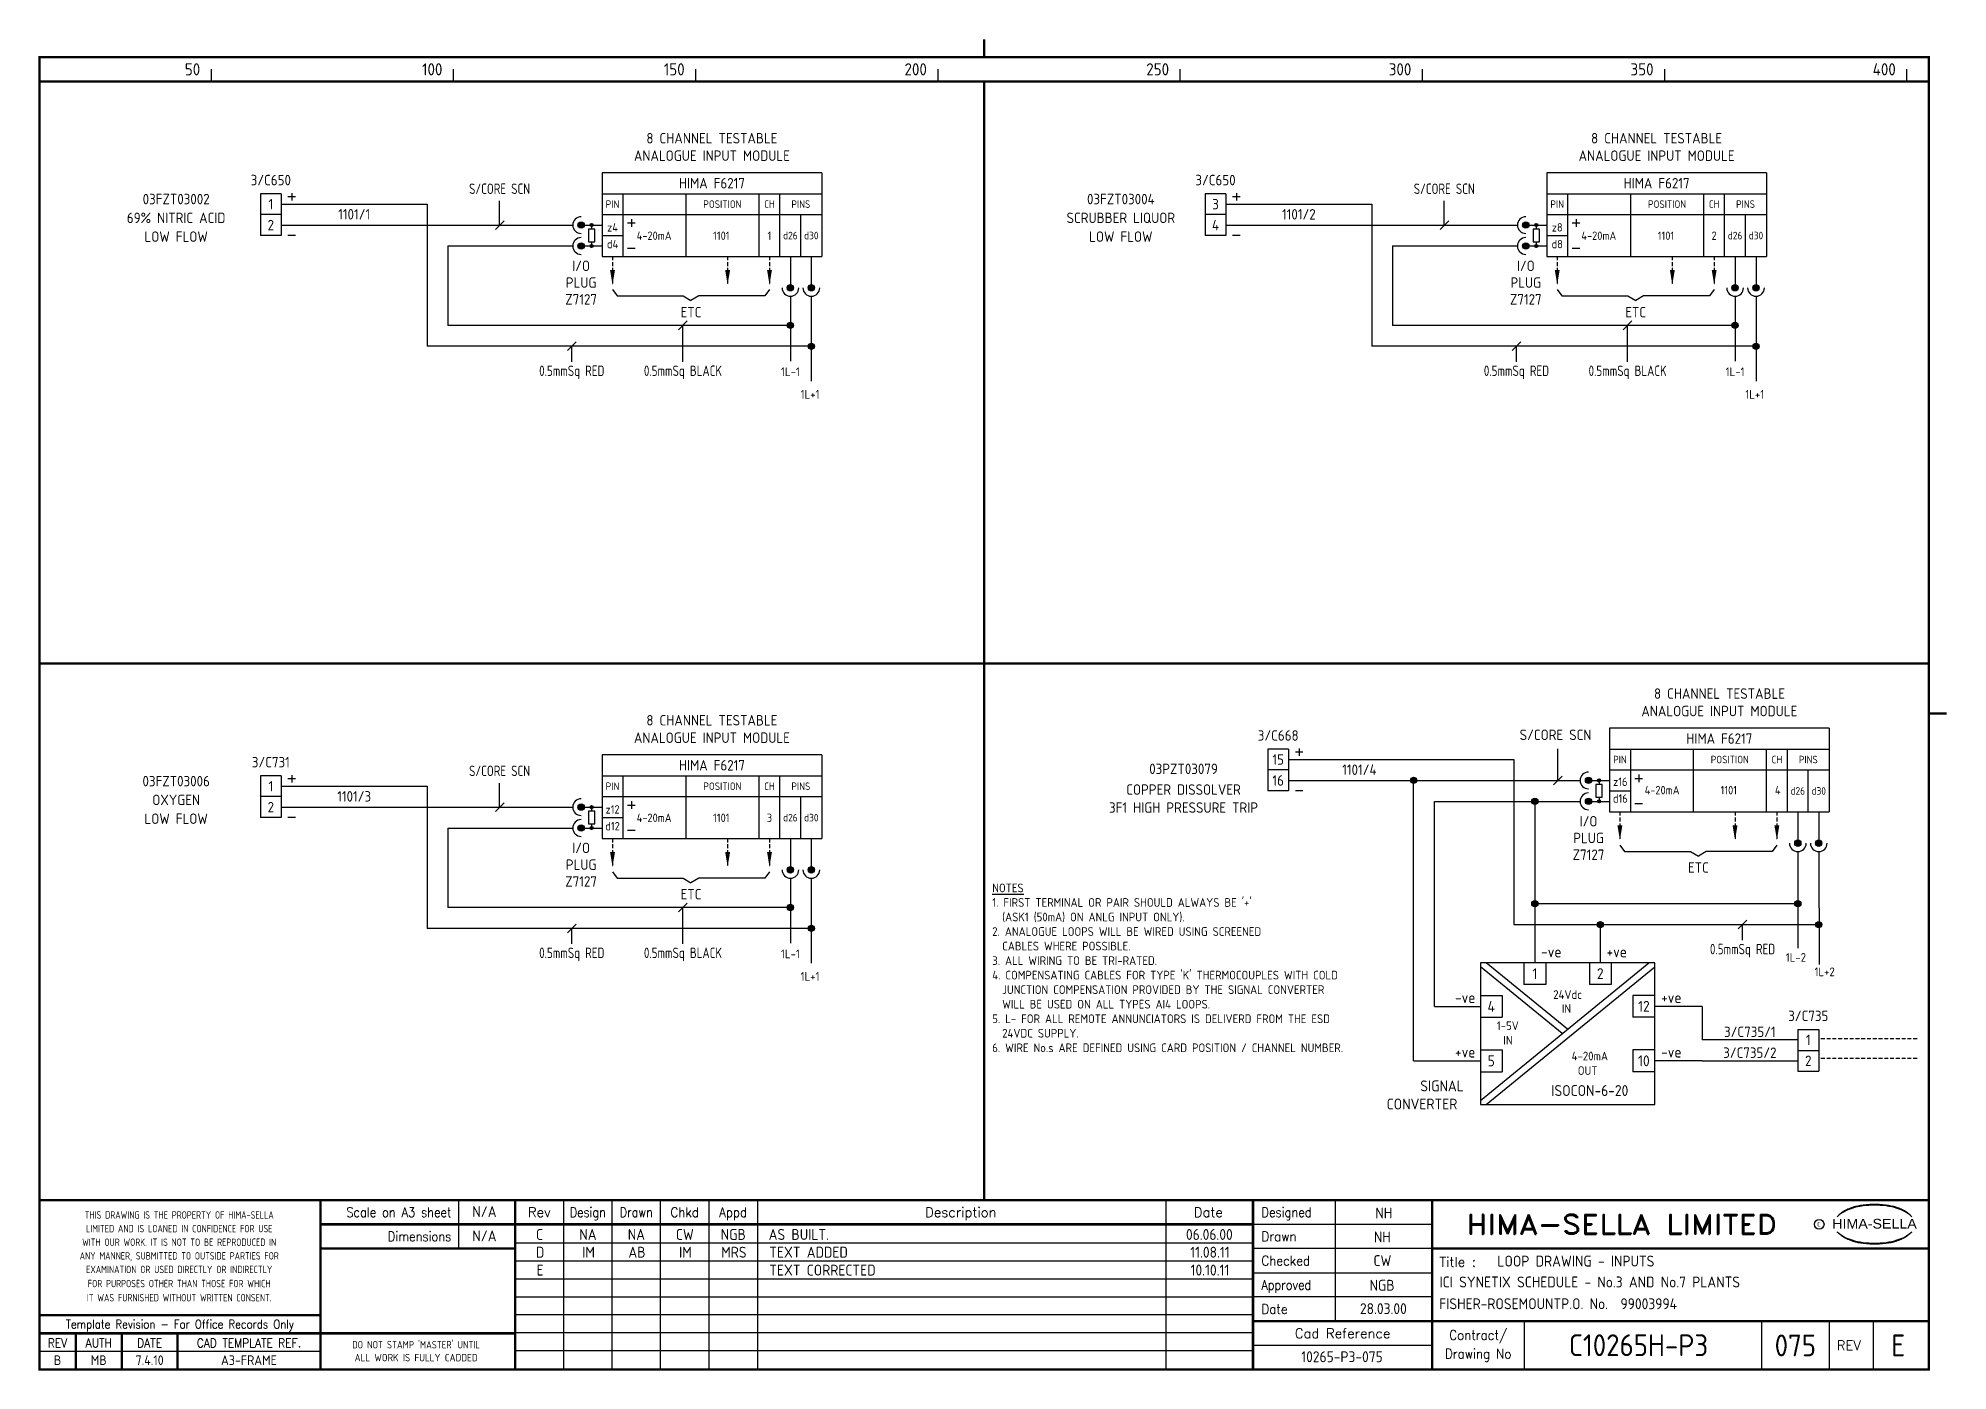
# Model space of a CAD drawing. Extents: x 14 to 408, y 0 to 275.
import ezdxf
from ezdxf.enums import TextEntityAlignment as Align

# ---------------------------------------------------------------- set-up
doc = ezdxf.new("R2010")
doc.units = 0
doc.header["$LTSCALE"] = 0.25
doc.header["$MEASUREMENT"] = 0
doc.linetypes.add('HIDDEN2', pattern=[4.7625, 3.175, -1.5875])
doc.layers.get('0').update_dxf_attribs({"color": 41, "linetype": 'CONTINUOUS'})
for name, color, linetype in [('00-DRG_FRAME', 12, 'CONTINUOUS'), ('01-DRAW', 7, 'CONTINUOUS'), ('051-TEXT', 2, 'CONTINUOUS'), ('DIM', 3, 'CONTINUOUS')]:
    doc.layers.add(name, color=color, linetype=linetype)
doc.styles.add('ARIAL', font='arial.ttf', dxfattribs={"height": 2.5})
doc.styles.add('ISO', font='iso.shx')
doc.styles.add('ROMAND', font='ROMAND')

msp = doc.modelspace()

# ---------------------------------------------------------------- texts
at = {"layer": '00-DRG_FRAME', "style": 'ISO'}
for s, p in [('50', (47.69, 267.75)), ('100', (97.69, 267.75)), ('150', (147.69, 267.75)), ('200', (197.69, 267.75)), ('250', (247.69, 267.75)), ('300', (297.69, 267.75)), ('350', (347.69, 267.75)), ('400', (397.69, 267.75))]:
    msp.add_text(s, height=2.5, dxfattribs=at).set_placement(p, align=Align.RIGHT)
at = {"layer": '00-DRG_FRAME', "color": 3, "style": 'ISO'}
for s, width, p in [('THIS DRAWING IS THE PROPERTY OF HIMA-SELLA', 0.9, (43.36, 32.44)), ("DO NOT STAMP 'MASTER' UNTIL", 0.95, (92.25, 5.79))]:
    msp.add_text(s, height=1.53, dxfattribs=dict(at, width=width)).set_placement(p, align=Align.MIDDLE)
at = {"layer": '00-DRG_FRAME', "color": 4, "style": 'ROMAND', "width": 0.87}
for s, p in [('Scale on A3 sheet', (99.54, 32)), ('Dimensions', (99.54, 27.01))]:
    msp.add_text(s, height=2, dxfattribs=at).set_placement(p, align=Align.RIGHT)
at = {"layer": '00-DRG_FRAME', "color": 4, "style": 'ROMAND'}
for s, p in [('Rev', (117.7, 32)), ('Description', (204.69, 32)), ('Date', (255.79, 32))]:
    msp.add_text(s, height=2, dxfattribs=at).set_placement(p, align=Align.CENTER)
for s, width, p in [('Design', 0.85, (127.7, 32)), ('Drawn', 0.85, (137.7, 32)), ('Chkd', 0.9, (147.7, 32)), ('Appd', 0.9, (157.7, 32))]:
    msp.add_text(s, height=2, dxfattribs=dict(at, width=width)).set_placement(p, align=Align.CENTER)
for s, width, p in [('Designed', 0.87, (266.75, 32)), ('Drawn', 0.9, (266.75, 27)), ('Checked', 0.9, (266.75, 22)), ('Approved', 0.85, (266.75, 17)), ('Date', 0.9, (266.75, 12))]:
    msp.add_text(s, height=2, dxfattribs=dict(at, width=width)).set_placement(p)
at = {"layer": '00-DRG_FRAME', "style": 'ROMAND', "width": 1.15}
msp.add_text('HIMA-SELLA LIMITED', height=4, dxfattribs=at).set_placement((341.1, 30.5), align=Align.MIDDLE)
at = {"layer": '00-DRG_FRAME', "style": 'ARIAL', "width": 1.05}
msp.add_text('HIMA-SELLA', height=2, dxfattribs=at).set_placement((393.3, 29.63), align=Align.CENTER)
at = {"layer": '00-DRG_FRAME', "color": 3, "style": 'ISO'}
for s, width, p in [('LIMITED AND IS LOANED IN CONFIDENCE FOR USE', 0.9, (43.36, 29.62)), ('ANY MANNER, SUBMITTED TO OUTSIDE PARTIES FOR', 0.87, (43.36, 23.99)), ('WITH OUR WORK. IT IS NOT TO BE REPRODUCED IN', 0.87, (43.36, 26.81)), ('EXAMINATION OR USED DIRECTLY OR INDIRECTLY', 0.9, (43.36, 21.18)), ('IT WAS FURNISHED WITHOUT WRITTEN CONSENT.', 0.9, (43.36, 15.35)), ('FOR PURPOSES OTHER THAN THOSE FOR WHICH', 0.9, (43.36, 18.27))]:
    msp.add_text(s, height=1.53, dxfattribs=dict(at, width=width)).set_placement(p, align=Align.MIDDLE_CENTER)
at = {"layer": '00-DRG_FRAME', "color": 3, "style": 'ISO', "width": 0.9}
msp.add_text('C', height=1, dxfattribs=at).set_placement((381.84, 30), align=Align.CENTER)
at = {"layer": '00-DRG_FRAME', "color": 4, "style": 'ROMAND'}
msp.add_text('Title :', height=2, dxfattribs=at).set_placement((303.5, 21.75))
for s, height, width, p in [('Template Revision - For Office Records Only', 1.8, 0.85, (43.5, 9.62)), ('Contract/', 2, 0.9, (311.5, 7.5)), ('REV', 1.8, 0.9, (18.25, 6)), ('AUTH', 1.8, 0.9, (26.75, 6)), ('DATE', 1.8, 0.9, (37.25, 6)), ('CAD TEMPLATE REF.', 1.8, 0.9, (57.75, 6)), ('Drawing No', 2, 0.9, (311.5, 3.5))]:
    msp.add_text(s, height=height, dxfattribs=dict(at, width=width)).set_placement(p, align=Align.MIDDLE)
for s, p in [('Cad Reference', (283.5, 8)), ('REV', (388, 5.5))]:
    msp.add_text(s, height=2, dxfattribs=at).set_placement(p, align=Align.MIDDLE)
at = {"layer": '00-DRG_FRAME', "color": 41, "style": 'ISO'}
for s, p in [('B', (18.25, 1.45)), ('MB', (26.75, 1.45)), ('7.4.10', (37.25, 1.45)), ('A3-FRAME', (57.75, 1.45))]:
    msp.add_text(s, height=2, dxfattribs=at).set_placement(p, align=Align.CENTER)
at = {"layer": '00-DRG_FRAME', "color": 3, "style": 'ISO'}
msp.add_text('ALL WORK IS FULLY CADDED', height=1.53, dxfattribs=at).set_placement((92.25, 2.98), align=Align.MIDDLE_CENTER)
at = {"layer": '01-DRAW', "style": 'ISO'}
for s, height, p in [('8 CHANNEL TESTABLE', 2.16, (153.32, 253.69)), ('8 CHANNEL TESTABLE', 2.16, (348.32, 253.69)), ('ANALOGUE INPUT MODULE', 2.16, (153.32, 250.09)), ('ANALOGUE INPUT MODULE', 2.16, (348.32, 250.09)), ('3/C650', 2.16, (62.27, 245.05)), ('HIMA F6217', 2.16, (153.32, 244.4)), ('3/C650', 2.16, (257.27, 245.05)), ('HIMA F6217', 2.16, (348.32, 244.4)), ('03FZT03002', 2.16, (42.73, 241.13)), ('1', 2.16, (62.27, 240.08)), ('PIN', 1.555, (132.8, 240.38)), ('POSITION', 1.555, (155.48, 240.38)), ('CH', 1.555, (165.2, 240.38)), ('PINS', 1.555, (171.68, 240.38)), ('03FZT03004', 2.16, (237.73, 241.13)), ('3', 2.16, (257.27, 240.08)), ('PIN', 1.555, (327.8, 240.38)), ('POSITION', 1.555, (350.48, 240.38)), ('CH', 1.555, (360.2, 240.38)), ('PINS', 1.555, (366.68, 240.38)), ('69% NITRIC ACID', 2.16, (42.73, 237.25)), ('2', 2.16, (62.27, 235.76)), ('1101/1', 2.16, (79.47, 237.98)), ('z4', 1.728, (132.81, 235.5)), ('SCRUBBER LIQUOR', 2.16, (237.73, 237.25)), ('4', 2.16, (257.27, 235.76)), ('1101/2', 2.16, (274.47, 237.98)), ('z8', 1.728, (327.81, 235.5)), ('LOW FLOW', 2.16, (42.73, 233.37)), ('d4', 1.728, (132.81, 232.05)), ('4-20mA', 1.728, (141.39, 233.78)), ('1101', 1.728, (155.26, 233.78)), ('1', 1.73, (165.19, 233.78)), ('d26', 1.555, (169.52, 233.9)), ('d30', 1.555, (173.84, 233.9)), ('LOW FLOW', 2.16, (237.73, 233.37)), ('d8', 1.728, (327.81, 232.05)), ('4-20mA', 1.728, (336.39, 233.78)), ('1101', 1.728, (350.26, 233.78)), ('2', 1.73, (360.19, 233.78)), ('d26', 1.555, (364.52, 233.9)), ('d30', 1.555, (368.84, 233.9)), ('I/O', 2.16, (126.32, 227.34)), ('I/O', 2.16, (321.32, 227.34)), ('PLUG', 2.16, (126.32, 223.88)), ('PLUG', 2.16, (321.32, 223.88)), ('Z7127', 2.16, (126.32, 220.42)), ('Z7127', 2.16, (321.32, 220.42)), ('ETC', 2.16, (149, 217.78)), ('ETC', 2.16, (344, 217.78)), ('8 CHANNEL TESTABLE', 2.16, (361.31, 139.01)), ('8 CHANNEL TESTABLE', 2.16, (153.32, 133.5)), ('ANALOGUE INPUT MODULE', 2.16, (361.27, 135.41)), ('ANALOGUE INPUT MODULE', 2.16, (153.32, 129.9)), ('3/C668', 2.16, (270.21, 130.37)), ('S/CORE SCN', 2.16, (327.46, 130.5)), ('HIMA F6217', 2.16, (361.27, 129.72)), ('3/C731', 2.16, (62.27, 124.86)), ('HIMA F6217', 2.16, (153.32, 124.21)), ('15', 2.16, (270.21, 125.4)), ('PIN', 1.555, (340.75, 125.7)), ('POSITION', 1.555, (363.43, 125.7)), ('CH', 1.555, (373.15, 125.7)), ('PINS', 1.555, (379.63, 125.7)), ('03FZT03006', 2.16, (42.73, 120.94)), ('03PZT03079', 2.16, (250.67, 123.47)), ('16', 2.16, (270.21, 121.08)), ('1101/4', 2.16, (286.96, 123.3)), ('z16', 1.728, (340.83, 121.02)), ('OXYGEN', 2.16, (42.73, 117.06)), ('1', 2.16, (62.27, 119.89)), ('1101/3', 2.16, (79.47, 117.79)), ('PIN', 1.555, (132.8, 120.19)), ('POSITION', 1.555, (155.48, 120.19)), ('CH', 1.555, (165.2, 120.19)), ('PINS', 1.555, (171.68, 120.19)), ('COPPER DISSOLVER', 2.16, (250.67, 119.19)), ('d16', 1.728, (340.83, 117.56)), ('4-20mA', 1.728, (349.45, 119.29)), ('1101', 1.728, (363.22, 119.29)), ('4', 1.73, (373.33, 119.29)), ('d26', 1.555, (377.47, 119.22)), ('d30', 1.555, (381.79, 119.22)), ('LOW FLOW', 2.16, (42.73, 113.18)), ('2', 2.16, (62.27, 115.57)), ('z12', 1.728, (132.81, 115.31)), ('4-20mA', 1.728, (141.39, 113.58)), ('1101', 1.728, (155.26, 113.58)), ('3', 1.73, (165.19, 113.58)), ('d26', 1.555, (169.52, 113.71)), ('d30', 1.555, (173.84, 113.71)), ('3F1 HIGH PRESSURE TRIP', 2.16, (250.67, 115.47)), ('I/O', 2.16, (334.27, 112.65)), ('d12', 1.728, (132.81, 111.85)), ('PLUG', 2.16, (334.27, 109.2)), ('I/O', 2.16, (126.32, 107.14)), ('Z7127', 2.16, (334.27, 105.74)), ('PLUG', 2.16, (126.32, 103.69)), ('ETC', 2.16, (356.95, 103.1)), ('Z7127', 2.16, (126.32, 100.23)), ('ETC', 2.16, (149, 97.59)), ('3/C735/1', 2.16, (367.57, 69.18)), ('3/C735', 2.16, (379.63, 72.47)), ('3/C735/2', 2.16, (367.57, 64.86)), ('1', 2.16, (379.63, 67.5)), ('4-20mA', 1.8, (334.53, 64.35)), ('OUT', 1.8, (334.08, 61.35)), ('2', 2.16, (379.63, 63.18)), ('ISOCON-6-20', 2.25, (334.53, 57))]:
    msp.add_text(s, height=height, dxfattribs=at).set_placement(p, align=Align.CENTER)
at = {"layer": '01-DRAW', "style": 'ISO', "width": 0.85}
for s, p in [('S/CORE SCN', (109.49, 243.26)), ('S/CORE SCN', (304.49, 243.26)), ('0.5mmSq RED', (124.39, 205.68)), ('0.5mmSq BLACK', (147.34, 205.68)), ('0.5mmSq RED', (319.39, 205.68)), ('0.5mmSq BLACK', (342.34, 205.68)), ('S/CORE SCN', (109.49, 123.06)), ('0.5mmSq RED', (124.39, 85.48)), ('0.5mmSq BLACK', (147.34, 85.48)), ('0.5mmSq RED', (366.06, 86.26))]:
    msp.add_text(s, height=2.16, dxfattribs=at).set_placement(p, align=Align.CENTER)
at = {"layer": '01-DRAW', "style": 'ISO'}
for s, height, p in [('1L-1', 1.8, (167.58, 205.64)), ('1L-1', 1.8, (362.58, 205.64)), ('1L+1', 1.8, (171.63, 200.99)), ('1L+1', 1.8, (366.63, 200.99)), ('1L-1', 1.8, (167.58, 85.44)), ('1L-2', 1.8, (374.98, 84.71)), ('1L+2', 1.8, (380.92, 81.74)), ('1L+1', 1.8, (171.63, 80.8)), ('1-5V', 1.8, (315.33, 70.61)), ('IN', 1.8, (316.68, 67.61)), ('SIGNAL', 2.25, (299.54, 57.96)), ('CONVERTER', 2.25, (292.61, 54.21))]:
    msp.add_text(s, height=height, dxfattribs=at).set_placement(p)
for s, p in [('-ve', (328.69, 85.64)), ('+ve', (342.19, 85.64)), ('-ve', (310.92, 76.19)), ('+ve', (353.46, 76.19)), ('+ve', (310.92, 64.94)), ('-ve', (353.46, 64.94))]:
    msp.add_text(s, height=2.25, dxfattribs=at).set_placement(p, align=Align.RIGHT)
for s, height, p in [('1', 2.25, (323.19, 82.26)), ('2', 2.25, (336.69, 82.26)), ('24Vdc', 1.8, (329.94, 77.94)), ('4', 2.25, (314.19, 75.51)), ('IN', 1.8, (329.71, 75.06)), ('12', 2.25, (345.69, 75.51)), ('5', 2.25, (314.19, 64.26)), ('10', 2.25, (345.69, 64.26))]:
    msp.add_text(s, height=height, dxfattribs=at).set_placement(p, align=Align.MIDDLE)
at = {"layer": '01-DRAW', "insert": (211.18, 100.86), "char_height": 1.8, "width": 74.5924, "attachment_point": 1, "style": 'ISO'}
msp.add_mtext("{\\LNOTES\\P}1. FIRST TERMINAL OR PAIR SHOULD ALWAYS BE '+'\\P  (ASK1 (50mA) ON ANLG INPUT ONLY).\\P2. ANALOGUE LOOPS WILL BE WIRED USING SCREENED\\P  CABLES WHERE POSSIBLE.\\P3. ALL WIRING TO BE TRI-RATED.\\P4. COMPENSATING CABLES FOR TYPE 'K' THERMOCOUPLES WITH COLD\\P  JUNCTION COMPENSATION PROVIDED BY THE SIGNAL CONVERTER\\P  WILL BE USED ON ALL TYPES AI4 LOOPS.\\P5. L- FOR ALL REMOTE ANNUNCIATORS IS DELIVERD FROM THE ESD \\P  24VDC SUPPLY.\\P6. WIRE No.s ARE DEFINED USING CARD POSITION / CHANNEL NUMBER.          ", dxfattribs=at)

# ---------------------------------------------------------------- blocks, each defined once
blk = doc.blocks.new('A3-REVA')
at = {"layer": '051-TEXT', "style": 'ISO'}
for tag, p in [('DESIGNED', (292.01, 31.7)), ('A', (117.73, 27.28)), ('DES', (127.73, 27.28)), ('DRN', (137.73, 27.28)), ('CHKD', (147.73, 27.28)), ('APPD', (157.73, 27.28)), ('DATE', (256, 27.28)), ('DRAWN', (291.72, 26.77)), ('CHECKED', (291.72, 21.89)), ('APPD', (291.65, 16.79)), ('DATE', (291.92, 11.96))]:
    blk.add_attdef(tag, text='', height=2.25, dxfattribs=at).set_placement(p, align=Align.CENTER)
blk.add_attdef('DESCRIPTION', (165.03, 27.28), '', height=2.25, dxfattribs=at)
blk = doc.blocks.new('A3-REVB')
at = {"layer": '051-TEXT', "style": 'ISO'}
for tag, p in [('A', (124.85, -20.36)), ('DES', (134.85, -20.36)), ('DRN', (144.85, -20.36)), ('CHKD', (154.85, -20.36)), ('APPD', (164.85, -20.36)), ('DATE', (263.12, -20.36))]:
    blk.add_attdef(tag, text='', height=2.25, dxfattribs=at).set_placement(p, align=Align.CENTER)
blk.add_attdef('DESCRIPTION', (172.15, -20.36), '', height=2.25, dxfattribs=at)
blk = doc.blocks.new('A3-TITLE')
at = {"layer": '051-TEXT', "style": 'ISO'}
blk.add_attdef('TITLE_1', (315.46, 21.78), '', height=2.25, dxfattribs=at)
for tag, p in [('DRGNO', (376.96, 3.24)), ('REV.', (398.2, 3.24))]:
    blk.add_attdef(tag, text='', height=4.5, dxfattribs=at).set_placement(p, align=Align.CENTER)
blk = doc.blocks.new('DOT')
for radius in [0.75, 0.65, 0.55, 0.45, 0.35, 0.25, 0.15, 0.05]:
    blk.add_circle((0, 0), radius)
blk = doc.blocks.new('A3-CONTRACT')
at = {"layer": '051-TEXT', "color": 41, "style": 'ISO'}
for tag, height, p in [('SCALE', 2.25, (106.71, 31.82)), ('DIMS', 2.25, (106.71, 26.8)), ('CAD-REF', 2.25, (283.73, 1.84)), ('CONTRACT', 4.5, (344.94, 3.1))]:
    blk.add_attdef(tag, text='', height=height, dxfattribs=at).set_placement(p, align=Align.CENTER)
for tag, p in [('TITLE_2', (303.86, 17.28)), ('TITLE_3', (303.79, 12.78))]:
    blk.add_attdef(tag, p, '', height=2.25, dxfattribs=at)

# ---------------------------------------------------------------- linework, layer by layer
at = {"layer": '00-DRG_FRAME'}
for p, q in [((50, 266.5), (50, 269)), ((100, 266.5), (100, 269)), ((150, 266.5), (150, 269)), ((200, 266.5), (200, 269)), ((250, 266.5), (250, 269)), ((300, 266.5), (300, 269)), ((350, 266.5), (350, 269)), ((400, 266.5), (400, 269)), ((101.01, 35.5), (101.01, 25.5)), ((122.7, 35.5), (122.7, 0.5)), ((132.7, 0.5), (132.7, 35.5)), ((142.7, 0.5), (142.7, 35.5)), ((152.7, 35.5), (152.7, 0.5)), ((162.7, 35.5), (162.7, 0.5)), ((247, 35.5), (247, 0.5)), ((282, 35.5), (282, 10.5)), ((265, 30.5), (302, 30.5)), ((265, 26.59), (112.7, 26.59)), ((302, 25.5), (265, 25.5)), ((265, 22.89), (112.7, 22.89)), ((265, 20.5), (302, 20.5)), ((265, 19.19), (112.7, 19.19)), ((265, 15.49), (112.7, 15.49)), ((302, 15.5), (265, 15.5)), ((265, 11.79), (112.7, 11.79)), ((265, 8.09), (112.7, 8.09)), ((321, 10.5), (321, 0.5)), ((370, 10.5), (370, 0.5)), ((384, 0.5), (384, 10.5)), ((393, 10.5), (393, 0.5)), ((72.5, 4.25), (14.5, 4.25)), ((265, 4.39), (112.7, 4.39)), ((302, 5.5), (265, 5.5))]:
    msp.add_line(p, q, dxfattribs=at)
at = {"layer": '00-DRG_FRAME', "const_width": 0.5}
for points in [[(209.5, 271.5), (209.5, 275.18)], [(209.5, 271.5), (209.5, 275.18)], [(14.5, 266.5), (404.5, 266.5)], [(209.5, 35.5), (209.5, 266.5)], [(14.5, 146.31), (404.5, 146.31)], [(404.5, 136), (408.18, 136)], [(404.5, 35.5), (14.5, 35.5)], [(72.5, 0.5), (72.5, 35.5)], [(112.7, 0.5), (112.7, 35.5)], [(265, 35.5), (265, 0.5)], [(302, 0.5), (302, 35.5)], [(265, 30.5), (72.5, 30.5)], [(112.7, 25.5), (72.5, 25.5)], [(404.5, 25.5), (302, 25.5)], [(14.5, 11.75), (72.5, 11.75)], [(14.5, 8), (72.5, 8)], [(22, 0.5), (22, 8)], [(31.5, 0.5), (31.5, 8)], [(43, 0.5), (43, 8)], [(112.7, 8), (72.5, 8)], [(265, 10.5), (404.5, 10.5)]]:
    msp.add_lwpolyline(points, dxfattribs=at)
msp.add_lwpolyline([(14.5, 0.5), (404.5, 0.5), (404.5, 271.5), (14.5, 271.5)], close=True, dxfattribs=at)
at = {"layer": '00-DRG_FRAME', "color": 3}
msp.add_circle((381.88, 30.5), 1, dxfattribs=at)
for centre, radius, start, end in [((390.6, 26.83), 7.24, 106.0532, 133.5024), ((390.88, 27.01), 7.3, 130.419, 136.057), ((390.11, 28.1), 5.98, 122.244, 131.6154), ((389.75, 28.78), 5.21, 111.8206, 122.8668), ((391.78, 24.7), 9.76, 107.5931, 113.9452), ((393.1, 18.5), 15.94, 89.2698, 106.3911), ((392.1, 23.52), 10.99, 96.0146, 107.3203), ((393.29, 16.31), 18.28, 92.8917, 97.3734), ((393.24, 18.86), 15.73, 89.7805, 93.1738), ((393.36, 18.86), 15.73, 86.8262, 90.2195), ((393.51, 18.5), 15.94, 73.6089, 90.7302), ((393.31, 16.31), 18.28, 82.6266, 87.1083), ((394.51, 23.52), 10.99, 72.6797, 83.9854), ((394.83, 24.7), 9.76, 66.0548, 72.4069), ((396, 26.83), 7.24, 46.4976, 73.9468), ((396.85, 28.78), 5.21, 57.1332, 68.1794), ((396.49, 28.1), 5.98, 48.3846, 57.756), ((395.73, 27.01), 7.3, 43.943, 49.581), ((390.88, 34.04), 7.3, 223.943, 229.581), ((390.6, 34.23), 7.24, 226.4976, 253.9468), ((390.11, 32.96), 5.98, 228.3846, 237.756), ((389.75, 32.28), 5.21, 237.1332, 248.1794), ((396, 34.23), 7.24, 286.0532, 313.5024), ((396.85, 32.28), 5.21, 291.8206, 302.8668), ((396.49, 32.96), 5.98, 302.244, 311.6154), ((395.73, 34.04), 7.3, 310.419, 316.057), ((391.78, 36.36), 9.76, 246.0548, 252.4069), ((393.1, 42.56), 15.94, 253.6089, 270.7302), ((392.1, 37.54), 10.99, 252.6797, 263.9854), ((393.29, 44.75), 18.28, 262.6266, 267.1083), ((393.24, 42.19), 15.73, 266.8262, 270.2195), ((393.51, 42.56), 15.94, 269.2698, 286.3911), ((393.36, 42.19), 15.73, 269.7805, 273.1738), ((393.31, 44.75), 18.28, 272.8917, 277.3734), ((394.51, 37.54), 10.99, 276.0146, 287.3203), ((394.83, 36.36), 9.76, 287.5931, 293.9452)]:
    msp.add_arc(centre, radius, start, end, dxfattribs=at)
at = {"layer": '01-DRAW'}
for p, q in [((176, 247.64), (130.64, 247.64)), ((130.64, 247.64), (130.64, 230.36)), ((176, 247.64), (176, 230.36)), ((371, 247.64), (325.64, 247.64)), ((325.64, 247.64), (325.64, 230.36)), ((371, 247.64), (371, 230.36)), ((60.11, 243.32), (60.11, 234.68)), ((64.43, 243.32), (60.11, 243.32)), ((64.43, 243.32), (64.43, 234.68)), ((64.43, 241.16), (94.51, 241.16)), ((67.37, 242.67), (65.81, 242.67)), ((66.59, 243.45), (66.59, 241.89)), ((94.51, 241.16), (94.51, 211.81)), ((130.64, 243.32), (176, 243.32)), ((134.96, 243.32), (134.96, 230.36)), ((147.92, 243.32), (147.92, 230.36)), ((163.04, 230.36), (163.04, 243.32)), ((167.36, 230.36), (167.36, 243.32)), ((255.11, 243.32), (255.11, 234.68)), ((259.43, 243.32), (255.11, 243.32)), ((259.43, 243.32), (259.43, 234.68)), ((259.43, 241.16), (289.51, 241.16)), ((262.37, 242.67), (260.81, 242.67)), ((261.59, 243.45), (261.59, 241.89)), ((289.51, 241.16), (289.51, 211.81)), ((325.64, 243.32), (371, 243.32)), ((329.96, 243.32), (329.96, 230.36)), ((342.92, 243.32), (342.92, 230.36)), ((358.04, 230.36), (358.04, 243.32)), ((362.36, 230.36), (362.36, 243.32)), ((64.43, 239), (60.11, 239)), ((64.43, 236.84), (124.59, 236.84)), ((126.32, 236.84), (130.64, 236.84)), ((128.48, 236.84), (128.48, 235.98)), ((130.64, 239), (176, 239)), ((135.91, 237.27), (137.47, 237.27)), ((136.69, 238.05), (136.69, 236.49)), ((171.68, 230.36), (171.68, 239)), ((259.43, 239), (255.11, 239)), ((259.43, 236.84), (319.59, 236.84)), ((321.32, 236.84), (325.64, 236.84)), ((323.48, 236.84), (323.48, 235.98)), ((325.64, 239), (371, 239)), ((330.91, 237.27), (332.47, 237.27)), ((331.69, 238.05), (331.69, 236.49)), ((366.68, 230.36), (366.68, 239)), ((64.43, 234.68), (60.11, 234.68)), ((67.37, 234.68), (65.81, 234.68)), ((128.48, 233.38), (128.48, 232.52)), ((130.64, 234.68), (134.96, 234.68)), ((259.43, 234.68), (255.11, 234.68)), ((262.37, 234.68), (260.81, 234.68)), ((323.48, 233.38), (323.48, 232.52)), ((325.64, 234.68), (329.96, 234.68)), ((98.83, 232.52), (124.59, 232.52)), ((98.83, 232.52), (98.83, 216.13)), ((126.32, 232.52), (130.64, 232.52)), ((130.64, 230.36), (176, 230.36)), ((135.91, 232.09), (137.47, 232.09)), ((169.52, 230.36), (169.52, 223.88)), ((173.84, 230.36), (173.84, 223.88)), ((293.83, 232.52), (319.59, 232.52)), ((293.83, 232.52), (293.83, 216.13)), ((321.32, 232.52), (325.64, 232.52)), ((325.64, 230.36), (371, 230.36)), ((330.91, 232.09), (332.47, 232.09)), ((364.52, 230.36), (364.52, 223.88)), ((368.84, 230.36), (368.84, 223.88)), ((132.8, 223.5), (133.77, 222.21)), ((133.77, 222.21), (147.38, 222.21)), ((147.38, 222.21), (149, 221.23)), ((150.62, 222.21), (149, 221.23)), ((164.23, 222.21), (150.62, 222.21)), ((165.2, 223.5), (164.23, 222.21)), ((169.52, 222.15), (169.52, 208.75)), ((173.84, 222.15), (173.84, 204.59)), ((327.8, 223.5), (328.77, 222.21)), ((328.77, 222.21), (342.38, 222.21)), ((342.38, 222.21), (344, 221.23)), ((345.62, 222.21), (344, 221.23)), ((359.23, 222.21), (345.62, 222.21)), ((360.2, 223.5), (359.23, 222.21)), ((364.52, 222.15), (364.52, 208.75)), ((368.84, 222.15), (368.84, 204.59)), ((169.52, 216.13), (98.83, 216.13)), ((364.52, 216.13), (293.83, 216.13)), ((173.84, 211.81), (94.51, 211.81)), ((368.84, 211.81), (289.51, 211.81)), ((383.95, 132.96), (338.59, 132.96)), ((338.59, 132.96), (338.59, 115.68)), ((383.95, 132.96), (383.95, 115.68)), ((176, 127.45), (130.64, 127.45)), ((130.64, 127.45), (130.64, 110.17)), ((176, 127.45), (176, 110.17)), ((268.05, 128.64), (268.05, 120)), ((272.37, 128.64), (268.05, 128.64)), ((272.37, 128.64), (272.37, 120)), ((272.37, 126.48), (318.87, 126.48)), ((275.31, 127.99), (273.76, 127.99)), ((274.53, 128.77), (274.53, 127.21)), ((318.87, 126.48), (318.87, 92.39)), ((338.59, 128.64), (383.95, 128.64)), ((342.91, 128.64), (342.91, 115.68)), ((355.87, 128.64), (355.87, 115.68)), ((370.99, 115.68), (370.99, 128.64)), ((375.31, 115.68), (375.31, 128.64)), ((64.43, 123.13), (60.11, 123.13)), ((60.11, 123.13), (60.11, 114.49)), ((64.43, 123.13), (64.43, 114.49)), ((67.37, 122.48), (65.81, 122.48)), ((66.59, 123.26), (66.59, 121.7)), ((130.64, 123.13), (176, 123.13)), ((134.96, 123.13), (134.96, 110.17)), ((147.92, 123.13), (147.92, 110.17)), ((163.04, 110.17), (163.04, 123.13)), ((167.36, 110.17), (167.36, 123.13)), ((272.37, 124.32), (268.05, 124.32)), ((338.59, 124.32), (383.95, 124.32)), ((343.86, 122.59), (345.41, 122.59)), ((344.63, 123.37), (344.63, 121.81)), ((379.63, 115.68), (379.63, 124.32)), ((64.43, 118.81), (60.11, 118.81)), ((64.43, 120.97), (94.51, 120.97)), ((94.51, 120.97), (94.51, 91.61)), ((130.64, 118.81), (176, 118.81)), ((171.68, 110.17), (171.68, 118.81)), ((272.37, 120), (268.05, 120)), ((272.37, 122.16), (332.54, 122.16)), ((275.31, 120), (273.76, 120)), ((298.17, 64.26), (298.17, 122.16)), ((334.27, 122.16), (338.59, 122.16)), ((336.43, 122.16), (336.43, 121.29)), ((336.43, 118.7), (336.43, 117.84)), ((338.59, 120), (342.91, 120)), ((64.43, 114.49), (60.11, 114.49)), ((64.43, 116.65), (124.59, 116.65)), ((67.37, 114.49), (65.81, 114.49)), ((126.32, 116.65), (130.64, 116.65)), ((128.48, 116.65), (128.48, 115.78)), ((130.64, 114.49), (134.96, 114.49)), ((135.91, 117.08), (137.47, 117.08)), ((136.69, 117.86), (136.69, 116.3)), ((302.49, 117.84), (332.54, 117.84)), ((302.49, 75.51), (302.49, 117.84)), ((323.19, 117.84), (323.19, 84.51)), ((334.27, 117.84), (338.59, 117.84)), ((338.59, 115.68), (383.95, 115.68)), ((343.86, 117.41), (345.41, 117.41)), ((377.47, 115.68), (377.47, 109.2)), ((381.79, 115.68), (381.79, 109.2)), ((98.83, 112.33), (98.83, 95.93)), ((98.83, 112.33), (124.59, 112.33)), ((126.32, 112.33), (130.64, 112.33)), ((128.48, 113.19), (128.48, 112.33)), ((135.91, 111.9), (137.47, 111.9)), ((130.64, 110.17), (176, 110.17)), ((169.52, 110.17), (169.52, 103.69)), ((173.84, 110.17), (173.84, 103.69)), ((340.75, 108.82), (341.72, 107.52)), ((341.72, 107.52), (355.33, 107.52)), ((355.33, 107.52), (356.95, 106.55)), ((358.57, 107.52), (356.95, 106.55)), ((372.17, 107.52), (358.57, 107.52)), ((373.15, 108.82), (372.17, 107.52)), ((377.47, 107.47), (377.47, 87.54)), ((381.79, 107.47), (381.91, 84.15)), ((132.8, 103.31), (133.77, 102.01)), ((165.2, 103.31), (164.23, 102.01)), ((133.77, 102.01), (147.38, 102.01)), ((147.38, 102.01), (149, 101.04)), ((150.62, 102.01), (149, 101.04)), ((164.23, 102.01), (150.62, 102.01)), ((169.52, 101.96), (169.52, 88.56)), ((173.84, 101.96), (173.84, 84.4)), ((169.52, 95.93), (98.83, 95.93)), ((377.47, 96.71), (323.15, 96.71)), ((173.84, 91.61), (94.51, 91.61)), ((318.87, 92.39), (381.79, 92.39)), ((336.69, 92.39), (336.69, 84.51)), ((311.94, 56.07), (346.72, 84.51)), ((328.83, 69.89), (311.94, 83.7)), ((329.94, 70.79), (313.15, 84.51)), ((313.15, 55.26), (347.94, 83.7)), ((320.94, 84.51), (320.94, 80.01)), ((325.44, 84.51), (325.44, 80.01)), ((334.44, 84.51), (334.44, 80.01)), ((338.94, 84.51), (338.94, 80.01)), ((302.49, 75.51), (311.94, 75.51)), ((311.94, 77.76), (316.44, 77.76)), ((347.94, 77.76), (343.44, 77.76)), ((357.75, 75.51), (347.94, 75.51)), ((357.75, 75.51), (357.75, 68.58)), ((311.94, 73.26), (316.44, 73.26)), ((347.94, 73.26), (343.44, 73.26)), ((377.47, 68.58), (357.75, 68.58)), ((377.47, 70.74), (381.79, 70.74)), ((377.47, 70.74), (381.79, 70.74)), ((377.47, 70.74), (377.47, 62.1)), ((381.79, 70.74), (381.79, 62.1)), ((298.17, 64.26), (311.94, 64.26)), ((311.94, 66.51), (316.44, 66.51)), ((347.94, 66.51), (343.44, 66.51)), ((357.75, 64.26), (347.94, 64.26)), ((357.75, 64.26), (377.47, 64.26)), ((377.47, 66.42), (381.79, 66.42)), ((311.94, 62.01), (316.44, 62.01)), ((347.94, 62.01), (343.44, 62.01)), ((377.47, 62.1), (381.79, 62.1))]:
    msp.add_line(p, q, dxfattribs=at)
at = {"layer": '01-DRAW', "linetype": 'HIDDEN2'}
for p, q in [((132.8, 230.36), (132.8, 224.53)), ((156.56, 230.36), (156.56, 224.53)), ((165.2, 230.36), (165.2, 224.53)), ((327.8, 230.36), (327.8, 224.53)), ((351.56, 230.36), (351.56, 224.53)), ((360.2, 230.36), (360.2, 224.53)), ((340.75, 115.68), (340.75, 109.85)), ((364.51, 115.68), (364.51, 109.85)), ((373.15, 115.68), (373.15, 109.85)), ((132.8, 110.17), (132.8, 104.34)), ((156.56, 110.17), (156.56, 104.34)), ((165.2, 110.17), (165.2, 104.34)), ((382.24, 68.85), (402.16, 68.85)), ((382.24, 64.8), (402.16, 64.8))]:
    msp.add_line(p, q, dxfattribs=at)
at = {"layer": '01-DRAW'}
for points in [[(127.83, 233.38), (129.13, 233.38), (129.13, 235.98), (127.83, 235.98)], [(322.83, 233.38), (324.13, 233.38), (324.13, 235.98), (322.83, 235.98)], [(335.78, 118.7), (337.07, 118.7), (337.07, 121.29), (335.78, 121.29)], [(127.83, 113.19), (129.13, 113.19), (129.13, 115.78), (127.83, 115.78)], [(311.94, 55.26), (347.94, 55.26), (347.94, 84.51), (311.94, 84.51)]]:
    msp.add_lwpolyline(points, close=True, dxfattribs=at)
for points in [[(325.44, 80.01), (320.94, 80.01)], [(338.94, 80.01), (334.44, 80.01)], [(316.44, 77.76), (316.44, 73.26)], [(343.44, 77.76), (343.44, 73.26)], [(316.44, 66.51), (316.44, 62.01)], [(343.44, 66.51), (343.44, 62.01)]]:
    msp.add_lwpolyline(points, dxfattribs=at)
for centre, radius in [((126.32, 236.84), 0.648), ((126.32, 236.84), 0.562), ((126.32, 236.84), 0.475), ((126.32, 236.84), 0.389), ((126.32, 236.84), 0.302), ((126.32, 236.84), 0.216), ((126.32, 236.84), 0.13), ((126.32, 236.84), 0.0432), ((321.32, 236.84), 0.648), ((321.32, 236.84), 0.562), ((321.32, 236.84), 0.475), ((321.32, 236.84), 0.389), ((321.32, 236.84), 0.302), ((321.32, 236.84), 0.216), ((321.32, 236.84), 0.13), ((321.32, 236.84), 0.0432), ((126.32, 232.52), 0.648), ((126.32, 232.52), 0.562), ((126.32, 232.52), 0.475), ((126.32, 232.52), 0.389), ((126.32, 232.52), 0.302), ((126.32, 232.52), 0.216), ((126.32, 232.52), 0.13), ((321.32, 232.52), 0.648), ((321.32, 232.52), 0.562), ((321.32, 232.52), 0.475), ((321.32, 232.52), 0.389), ((321.32, 232.52), 0.302), ((321.32, 232.52), 0.216), ((321.32, 232.52), 0.13), ((126.32, 232.52), 0.0432), ((321.32, 232.52), 0.0432), ((169.52, 223.88), 0.648), ((169.52, 223.88), 0.562), ((169.52, 223.88), 0.475), ((169.52, 223.88), 0.389), ((169.52, 223.88), 0.302), ((169.52, 223.88), 0.216), ((169.52, 223.88), 0.13), ((169.52, 223.88), 0.0432), ((173.84, 223.88), 0.648), ((173.84, 223.88), 0.562), ((173.84, 223.88), 0.475), ((173.84, 223.88), 0.389), ((173.84, 223.88), 0.302), ((173.84, 223.88), 0.216), ((173.84, 223.88), 0.13), ((173.84, 223.88), 0.0432), ((364.52, 223.88), 0.648), ((364.52, 223.88), 0.562), ((364.52, 223.88), 0.475), ((364.52, 223.88), 0.389), ((364.52, 223.88), 0.302), ((364.52, 223.88), 0.216), ((364.52, 223.88), 0.13), ((364.52, 223.88), 0.0432), ((368.84, 223.88), 0.648), ((368.84, 223.88), 0.562), ((368.84, 223.88), 0.475), ((368.84, 223.88), 0.389), ((368.84, 223.88), 0.302), ((368.84, 223.88), 0.216), ((368.84, 223.88), 0.13), ((368.84, 223.88), 0.0432), ((334.27, 122.16), 0.648), ((334.27, 122.16), 0.562), ((334.27, 122.16), 0.475), ((334.27, 122.16), 0.389), ((334.27, 122.16), 0.302), ((334.27, 122.16), 0.216), ((334.27, 122.16), 0.13), ((334.27, 122.16), 0.0432), ((334.27, 117.84), 0.648), ((334.27, 117.84), 0.562), ((334.27, 117.84), 0.475), ((126.32, 116.65), 0.648), ((126.32, 116.65), 0.562), ((126.32, 116.65), 0.475), ((126.32, 116.65), 0.389), ((126.32, 116.65), 0.302), ((126.32, 116.65), 0.216), ((126.32, 116.65), 0.13), ((126.32, 116.65), 0.0432), ((334.27, 117.84), 0.389), ((334.27, 117.84), 0.302), ((334.27, 117.84), 0.216), ((334.27, 117.84), 0.13), ((334.27, 117.84), 0.0432), ((126.32, 112.33), 0.648), ((126.32, 112.33), 0.562), ((126.32, 112.33), 0.475), ((126.32, 112.33), 0.389), ((126.32, 112.33), 0.302), ((126.32, 112.33), 0.216), ((126.32, 112.33), 0.13), ((126.32, 112.33), 0.0432), ((377.47, 109.2), 0.648), ((377.47, 109.2), 0.562), ((377.47, 109.2), 0.475), ((377.47, 109.2), 0.389), ((377.47, 109.2), 0.302), ((377.47, 109.2), 0.216), ((377.47, 109.2), 0.13), ((377.47, 109.2), 0.0432), ((381.79, 109.2), 0.648), ((381.79, 109.2), 0.562), ((381.79, 109.2), 0.475), ((381.79, 109.2), 0.389), ((381.79, 109.2), 0.302), ((381.79, 109.2), 0.216), ((381.79, 109.2), 0.13), ((381.79, 109.2), 0.0432), ((169.52, 103.69), 0.648), ((169.52, 103.69), 0.562), ((169.52, 103.69), 0.475), ((169.52, 103.69), 0.389), ((169.52, 103.69), 0.302), ((169.52, 103.69), 0.216), ((169.52, 103.69), 0.13), ((169.52, 103.69), 0.0432), ((173.84, 103.69), 0.648), ((173.84, 103.69), 0.562), ((173.84, 103.69), 0.475), ((173.84, 103.69), 0.389), ((173.84, 103.69), 0.302), ((173.84, 103.69), 0.216), ((173.84, 103.69), 0.13), ((173.84, 103.69), 0.0432)]:
    msp.add_circle(centre, radius, dxfattribs=at)
for centre, start, end in [((126.32, 236.84), 90, 270), ((321.32, 236.84), 90, 270), ((126.32, 232.52), 90, 270), ((321.32, 232.52), 90, 270), ((169.52, 223.88), 180, 0), ((173.84, 223.88), 180, 0), ((364.52, 223.88), 180, 0), ((368.84, 223.88), 180, 0), ((334.27, 122.16), 90, 270), ((126.32, 116.65), 90, 270), ((334.27, 117.84), 90, 270), ((126.32, 112.33), 90, 270), ((377.47, 109.2), 180, 0), ((381.79, 109.2), 180, 0), ((169.52, 103.69), 180, 0), ((173.84, 103.69), 180, 0)]:
    msp.add_arc(centre, 1.73, start, end, dxfattribs=at)
for points in [[(133.31, 227.55), (132.3, 227.55), (132.8, 224.53)], [(157.07, 227.55), (156.06, 227.55), (156.56, 224.53)], [(165.71, 227.55), (164.7, 227.55), (165.2, 224.53)], [(328.31, 227.55), (327.3, 227.55), (327.8, 224.53)], [(352.07, 227.55), (351.06, 227.55), (351.56, 224.53)], [(360.71, 227.55), (359.7, 227.55), (360.2, 224.53)], [(341.25, 112.87), (340.24, 112.87), (340.75, 109.85)], [(365.01, 112.87), (364, 112.87), (364.51, 109.85)], [(373.65, 112.87), (372.64, 112.87), (373.15, 109.85)], [(133.31, 107.36), (132.3, 107.36), (132.8, 104.34)], [(157.07, 107.36), (156.06, 107.36), (156.56, 104.34)], [(165.71, 107.36), (164.7, 107.36), (165.2, 104.34)]]:
    msp.add_solid(points, dxfattribs=at)
at = {"layer": 'DIM'}
for p, q in [((109.49, 236.84), (109.49, 241.81)), ((304.49, 236.84), (304.49, 241.81)), ((108.65, 235.94), (110.45, 237.74)), ((303.65, 235.94), (305.45, 237.74)), ((146.44, 215.23), (148.24, 217.03)), ((341.44, 215.23), (343.24, 217.03)), ((147.34, 208.62), (147.34, 216.13)), ((342.34, 208.62), (342.34, 216.13)), ((123.49, 210.91), (125.29, 212.71)), ((124.39, 208.62), (124.39, 211.81)), ((318.49, 210.91), (320.29, 212.71)), ((319.39, 208.62), (319.39, 211.81)), ((327.91, 122.16), (327.91, 128.7)), ((327.01, 121.26), (328.81, 123.06)), ((109.49, 116.65), (109.49, 121.62)), ((108.65, 115.75), (110.45, 117.55)), ((146.44, 95.03), (148.24, 96.83)), ((147.34, 88.43), (147.34, 95.93)), ((123.49, 90.71), (125.29, 92.51)), ((124.39, 88.43), (124.39, 91.61)), ((365.16, 91.49), (366.96, 93.29)), ((366.06, 89.2), (366.06, 92.39))]:
    msp.add_line(p, q, dxfattribs=at)

# ---------------------------------------------------------------- block references
at = {"layer": '00-DRG_FRAME'}
for name, p, values in [('A3-CONTRACT', (-0.35, 0.19), {'TITLE_2': 'ICI SYNETIX SCHEDULE - No.3 AND No.7 PLANTS', 'TITLE_3': 'FISHER-ROSEMOUNTP.O. No.  99003994', 'CAD-REF': '10265-P3-075', 'CONTRACT': 'C10265H-P3', 'SCALE': 'N/A', 'DIMS': 'N/A'}), ('A3-REVB', (-7, 43.98), {'A': 'D', 'DES': 'IM', 'DRN': 'AB', 'CHKD': 'IM', 'APPD': 'MRS', 'DESCRIPTION': 'TEXT ADDED', 'DATE': '11.08.11'}), ('A3-TITLE', (0, 0), {'TITLE_1': 'LOOP DRAWING - INPUTS', 'DRGNO': '075', 'REV.': 'E'}), ('A3-REVB', (-7, 40.28), {'A': 'E', 'DESCRIPTION': 'TEXT CORRECTED', 'DATE': '10.10.11'})]:
    msp.add_blockref(name, p, dxfattribs=at).add_auto_attribs(values)
ref = msp.add_blockref('A3-REVA', (0, 0), dxfattribs=at)
ref.add_attrib('A', 'C', dxfattribs={"layer": '051-TEXT', "height": 2.25, "style": 'ISO'}).set_placement((117.73, 27.28), align=Align.CENTER)
ref.add_attrib('DES', 'NA', dxfattribs={"layer": '051-TEXT', "height": 2.25, "style": 'ISO'}).set_placement((127.73, 27.28), align=Align.CENTER)
ref.add_attrib('DRN', 'NA', dxfattribs={"layer": '051-TEXT', "height": 2.25, "style": 'ISO'}).set_placement((137.73, 27.28), align=Align.CENTER)
ref.add_attrib('CHKD', 'CW', dxfattribs={"layer": '051-TEXT', "height": 2.25, "style": 'ISO'}).set_placement((147.73, 27.28), align=Align.CENTER)
ref.add_attrib('APPD', 'NGB', dxfattribs={"layer": '051-TEXT', "height": 2.25, "style": 'ISO'}).set_placement((157.73, 27.28), align=Align.CENTER)
ref.add_attrib('DESCRIPTION', 'AS BUILT.', (165.03, 27.28), dxfattribs={"layer": '051-TEXT', "height": 2.25, "style": 'ISO'})
ref.add_attrib('DATE', '06.06.00', dxfattribs={"layer": '051-TEXT', "height": 2.25, "style": 'ISO'}).set_placement((256, 27.28), align=Align.CENTER)
ref.add_attrib('DESIGNED', 'NH', dxfattribs={"layer": '051-TEXT', "height": 2.25, "style": 'ISO'}).set_placement((292.01, 31.7), align=Align.CENTER)
ref.add_attrib('DRAWN', 'NH', dxfattribs={"layer": '051-TEXT', "height": 2.25, "style": 'ISO'}).set_placement((291.72, 26.77), align=Align.CENTER)
ref.add_attrib('CHECKED', 'CW', dxfattribs={"layer": '051-TEXT', "height": 2.25, "style": 'ISO'}).set_placement((291.72, 21.89), align=Align.CENTER)
ref.add_attrib('APPD', 'NGB', dxfattribs={"layer": '051-TEXT', "height": 2.25, "style": 'ISO'}).set_placement((291.65, 16.79), align=Align.CENTER)
ref.add_attrib('DATE', '28.03.00', dxfattribs={"layer": '051-TEXT', "height": 2.25, "style": 'ISO'}).set_placement((291.92, 11.96), align=Align.CENTER)
at = {"layer": '01-DRAW'}
for p, xscale, yscale, zscale in [((128.48, 236.84), 0.4320000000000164, 0.4320000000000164, 0.4320000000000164), ((323.48, 236.84), 0.4320000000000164, 0.4320000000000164, 0.4320000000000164), ((128.48, 232.52), 0.4320000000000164, 0.4320000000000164, 0.4320000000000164), ((323.48, 232.52), 0.4320000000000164, 0.4320000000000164, 0.4320000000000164), ((169.52, 216.13), 0.8639999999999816, 0.8639999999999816, 0.8639999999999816), ((364.52, 216.13), 0.8639999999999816, 0.8639999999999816, 0.8639999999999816), ((173.84, 211.81), 0.8639999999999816, 0.8639999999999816, 0.8639999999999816), ((368.84, 211.81), 0.8639999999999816, 0.8639999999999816, 0.8639999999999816), ((298.17, 122.16), 0.8640000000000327, 0.8640000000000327, 0.8640000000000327), ((336.43, 122.16), 0.4320000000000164, 0.4320000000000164, 0.4320000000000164), ((323.19, 117.84), 0.8640000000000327, 0.8640000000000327, 0.8640000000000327), ((128.48, 116.65), 0.4320000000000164, 0.4320000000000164, 0.4320000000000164), ((336.43, 117.84), 0.4320000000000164, 0.4320000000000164, 0.4320000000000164), ((128.48, 112.33), 0.4320000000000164, 0.4320000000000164, 0.4320000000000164), ((169.52, 95.93), 0.8639999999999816, 0.8639999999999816, 0.8639999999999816), ((323.19, 96.71), 0.8640000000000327, 0.8640000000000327, 0.8640000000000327), ((377.47, 96.71), 0.8640000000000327, 0.8640000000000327, 0.8640000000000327), ((173.84, 91.61), 0.8639999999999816, 0.8639999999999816, 0.8639999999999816), ((336.69, 92.39), 0.8640000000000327, 0.8640000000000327, 0.8640000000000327), ((381.79, 92.39), 0.8640000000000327, 0.8640000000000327, 0.8640000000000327)]:
    msp.add_blockref('DOT', p, dxfattribs=dict(at, xscale=xscale, yscale=yscale, zscale=zscale))

msp.set_redraw_order([(e.dxf.handle, doc.entitydb.next_handle()) for e in msp.query("TEXT MTEXT ATTDEF DIMENSION ARC_DIMENSION")])  # texts and dimensions are drawn at this point

doc.saveas('drawing.dxf')
